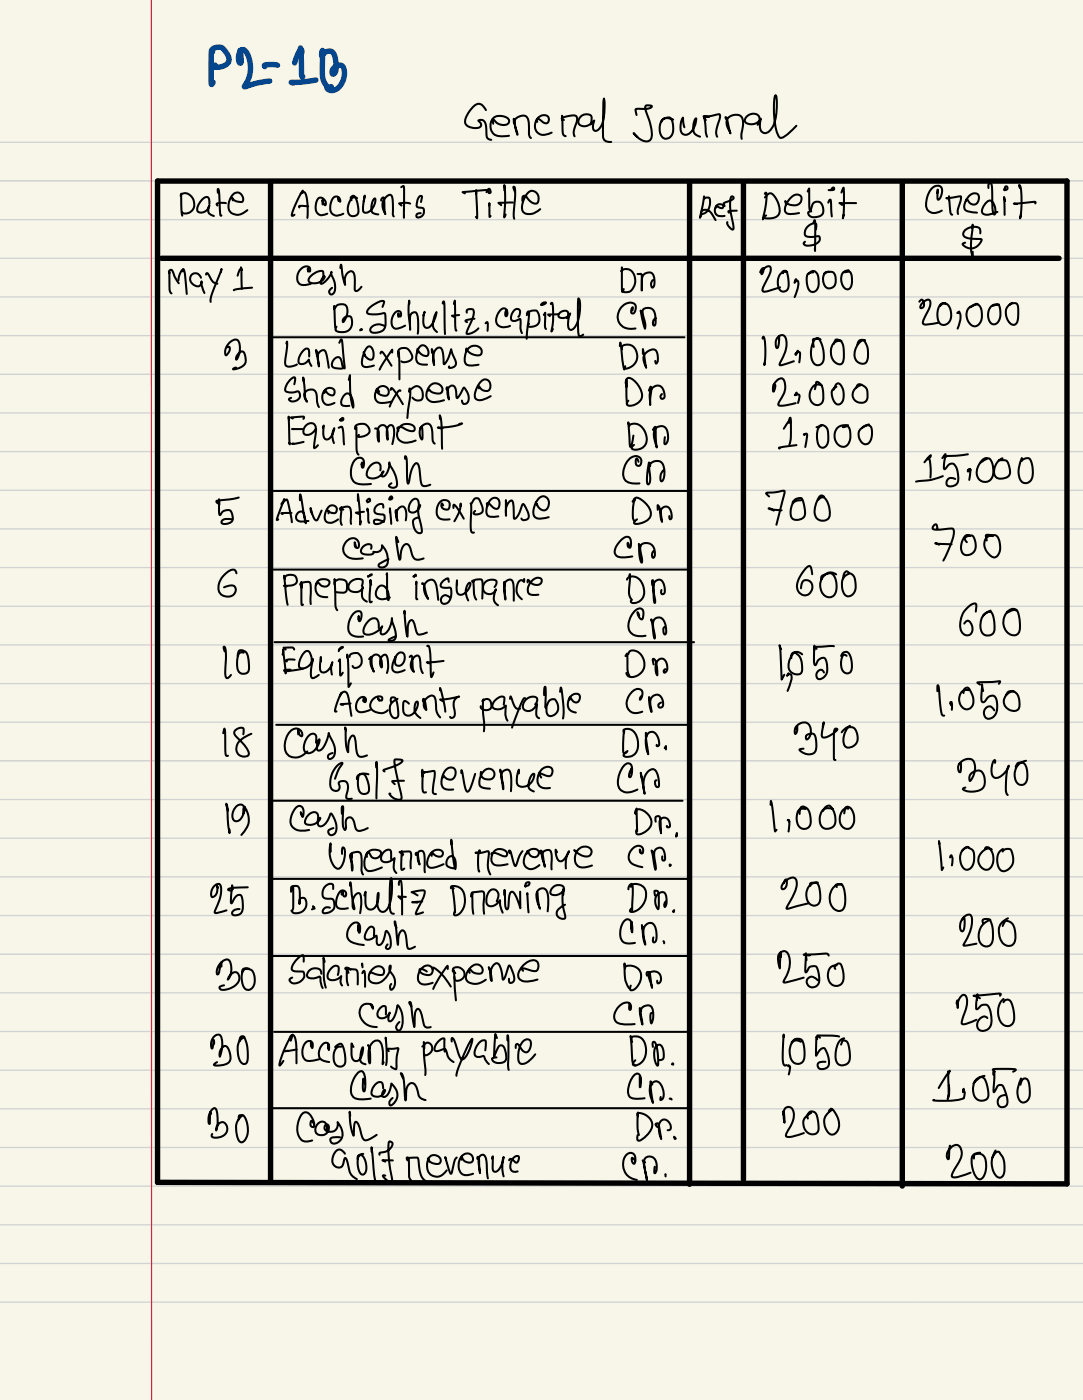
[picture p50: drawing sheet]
<svg xmlns="http://www.w3.org/2000/svg" width="161mm" height="208mm" viewBox="0 0 161 208" stroke-linecap="round" stroke-linejoin="round" font-family="sans-serif">
<defs><g id="words">
<text font-size="8.6" x="92.9" y="161.6">PP</text>
<text font-size="7.9" x="93" y="127.2">Dr.</text>
<text font-size="5.8" x="71" y="107.2">payable</text>
<text font-size="5.7" x="68.7" y="19.9">General Jouinal</text>
<text font-size="5.6" fill="#03468f" x="30.9" y="11.9">P2-1B</text>
<g font-size="5.5">
<text x="41.7" y="100.8">Equipment</text>
<text x="62.4" y="158.4">payable</text>
</g>
<text font-size="5.4" x="49.1" y="174.2">9017</text>
<g font-size="5.3">
<text x="73.4" y="49.1">capital</text>
<text x="48.8" y="117.5">2017</text>
<text x="61.7" y="147.2">expense</text>
</g>
<g font-size="5.2">
<text x="42.6" y="66.3">Equipment</text>
<text x="40.9" y="78">Advertising expense</text>
<text x="115.9" y="158.2">1058</text>
</g>
<g font-size="5">
<text x="55.4" y="60.9">expense</text>
<text x="138.8" y="105.6">1,850</text>
<text x="117.6" y="111.7">348</text>
<text x="141.6" y="151.9">288</text>
<text x="138.1" y="163.1">1,858</text>
</g>
<g font-size="4.9">
<text x="41.9" y="89.5">Prepaid</text>
<text x="47.6" y="134.6">Schultz</text>
</g>
<g font-size="4.8">
<text x="138.1" y="82.1">788</text>
<text x="141.9" y="116.9">348</text>
<text x="66.7" y="135.2">Drawing</text>
<text x="115.2" y="145.4">258</text>
</g>
<g font-size="4.6">
<text x="137.1" y="31.4">eredit</text>
<text x="48.7" y="128.7">uneated</text>
<text x="42.7" y="145.8">Salaries</text>
<text x="41.2" y="157.6">Accounts</text>
<text x="51.8" y="163">cash</text>
<text x="140.2" y="174">288</text>
</g>
<g font-size="4.5">
<text x="68.4" y="31.5">Title</text>
<text x="54.2" y="48.6">Schultz,</text>
<text x="53.5" y="55.3">expense</text>
<text x="113.3" y="76.9">788</text>
<text x="115.4" y="99.8">1858</text>
</g>
<g font-size="4.4">
<text x="103.6" y="33.1">Ref</text>
<text x="24.9" y="43.9">194</text>
<text x="115.7" y="134.2">288</text>
</g>
<g font-size="4.3">
<text x="112.9" y="31.7">Debit</text>
<text x="42.1" y="59.6">shed</text>
<text x="51.8" y="71.5">eash</text>
<text x="135.6" y="71.3">15,888</text>
<text x="142.1" y="93.4">688</text>
<text x="142.1" y="139.5">288</text>
</g>
<g font-size="4.2">
<text x="43.1" y="31.4">Accounts</text>
<text x="142.5" y="37.1">$</text>
<text x="117.9" y="87.7">688</text>
<text x="33" y="99.8">10</text>
<text x="42" y="111.7">Cash</text>
<text x="33.4" y="123">19</text>
<text x="31.1" y="134.9">25</text>
<text x="43.9" y="168.7">Cash</text>
</g>
<g font-size="4.1">
<text x="118.9" y="36.4">$</text>
<text x="112.5" y="43.2">28,888</text>
<text x="112.9" y="53.4">12,888</text>
<text x="115.2" y="65.7">1,088</text>
<text x="50.7" y="83.3">eggh</text>
<text x="61.1" y="88.9">insurance</text>
<text x="92.9" y="93.9">&amp;M</text>
<text x="91.4" y="116.9">Cp</text>
<text x="114.1" y="122.5">1,000</text>
<text x="32" y="146">30</text>
<text x="31.1" y="157.2">38</text>
</g>
<g font-size="4">
<text x="43.9" y="42.9">cash</text>
<text x="33.2" y="54">3</text>
<text x="51.4" y="94.3">Cash</text>
<text x="49.5" y="105.7">Accounts</text>
<text x="139" y="128.4">1,000</text>
<text x="115.9" y="167.8">288</text>
</g>
<g font-size="3.9">
<text x="136.1" y="47.9">20,888</text>
<text x="42.1" y="53.9">Land</text>
<text x="92.8" y="88.7">DR</text>
<text x="32.9" y="111.4">18</text>
<text x="42.9" y="123.1">eash</text>
<text x="51.3" y="140.1">each</text>
</g>
<g font-size="3.8">
<text x="92.6" y="59.4">Dr</text>
<text x="92.2" y="71.1">CA</text>
<text x="92.2" y="111.5">DP.</text>
<text x="70.3" y="128.9">Revenue</text>
<text x="93" y="134.5">DD.</text>
<text x="53.1" y="152.1">Cash</text>
<text x="94.1" y="168.4">DP.</text>
<text x="56.5" y="174.5">revenue</text>
</g>
<g font-size="3.7">
<text x="26.6" y="31.3">Date</text>
<text x="49.4" y="48.5">B.</text>
<text x="114.4" y="59.4">2,888</text>
<text x="93" y="66">DA</text>
<text x="32.2" y="87.8">6</text>
<text x="58" y="117">Revenue</text>
<text x="43" y="134.7">B.</text>
<text x="92.2" y="174.3">&amp;P.</text>
</g>
<g font-size="3.6">
<text x="91.3" y="48.2">&amp;N</text>
<text x="91.7" y="54.1">DN</text>
<text x="31.9" y="77">5</text>
<text x="93.6" y="77">Dr</text>
<text x="92.6" y="99.7">1)</text>
<text x="92.4" y="146.2">Dr</text>
</g>
<text font-size="3.5" x="91" y="82.8">CN</text>
<g font-size="3.4">
<text x="91.9" y="42.7">DI</text>
<text x="92.7" y="105.2">CB</text>
<text x="91.7" y="139.4">CD.</text>
</g>
<text font-size="3.3" x="34.5" y="42.4">1</text>
<text font-size="3.2" x="90.8" y="151.5">CA</text>
<g font-size="2.4">
<text x="96.6" y="99.7">N</text>
<text x="116.5" y="102">9</text>
</g>
</g></defs>
<path d="M0 0h160.5v207.6h-160.5z" fill="#f7f6e8"/>
<g fill="none" stroke="#d0d2d3" stroke-width=".19">
<path d="M.1 26.8h160.4M.1 21.1h160.4M.1 38.3h160.4M.1 32.6h160.4M.1 55.5h160.4M.1 49.8h160.4M.1 44h160.4M.1 78.4h160.4M.1 72.7h160.4M.1 67h160.4M.1 61.2h160.4M.1 84.2h160.4"/>
<path d="M.1 95.6h160.4M.1 89.9h160.4M.1 112.8h160.4M.1 107.1h160.4M.1 101.4h160.4M.1 118.6h160.4M.1 135.8h160.4M.1 130h160.4M.1 124.3h160.4M.1 141.5h160.4M.1 158.7h160.4M.1 153h160.4"/>
<path d="M.1 147.2h160.4M.1 170.2h160.4M.1 164.4h160.4M.1 175.9h160.4M.1 193.1h160.4M.1 187.3h160.4M.1 181.6h160.4"/>
</g>
<path d="M22.4 0l.1 207.6" fill="none" stroke="#d21e3f" stroke-width=".18"/>
<path d="M23.4 26.8h134.8v148.7l-134.8-.2zM23.9 38.3h133.1M40.1 27.1v148.1M102.2 27.1v148.5M110.2 27.2v147.7M133.7 27.1v148.8" fill="none" stroke="#000" stroke-width=".8"/>
<g fill="none" stroke="#000" stroke-width=".3">
<path d="M40.3 50h61.2M54.1 52.7l-.2-.5a1.22 1.22 0 0 0 1.2 1.1 1.48 1.48 0 0 0-.2-1.9 .92 .92 0 0 0-.9 .8 2.42 2.42 0 0 0-.2 2.1l.6 .1 1-.2M61.9 52.3v-.5a1.38 1.38 0 0 0 1.4 1 .95 .95 0 0 0 .1-1.1 .95 .95 0 0 0-1-.4 2.27 2.27 0 0 0-.5 2.5 1.78 1.78 0 0 0 1.4 .3M69.1 52.1v-.4a1.76 1.76 0 0 0 2.1 .9 .95 .95 0 0 0-.1-1.1 .95 .95 0 0 0-1.2-.2 2.09 2.09 0 0 0-.9 2.6 .93 .93 0 0 0 1 .3l.9-.1M71 57.6v-.3a1.09 1.09 0 0 0 1.5 .5 .89 .89 0 0 0 .1-1.1 .89 .89 0 0 0-1.1-.3 3.1 3.1 0 0 0-1.1 2.6 1.1 1.1 0 0 0 1.5 .2l.8-.5M40.5 72.8h61.3M40.5 84.5h61.5M40.7 95.2h62.2M40.5 118.7h60.7M40.9 107.5h61.2M40.2 130.3h62.1M40.5 141.8h61.8"/>
<path d="M40.6 153h61.2M77.5 144l-.1-.4 .7 .1a2.32 2.32 0 0 0 1.4 .2 .91 .91 0 0 0 .1-1.2 .91 .91 0 0 0-1.3-.1 2.6 2.6 0 0 0-1.5 2.2 1.39 1.39 0 0 0 1.9 .7l1-.3M31.3 165.2l-.1-.2-.1 1.7a1.91 1.91 0 0 1 .6-2.4 1.17 1.17 0 0 1 .5 1.3 4.1 4.1 0 0 1-.2 2 1 1 0 0 1 1.2-1.1 1.24 1.24 0 0 1 .4 1.4 1.24 1.24 0 0 1-1.2 .8h-.6a.36 .36 0 0 1-.4-.4l.1-.2M35.9 165.5a2.91 2.91 0 0 0-.6 3.4 .57 .57 0 0 0 .6 .5 .57 .57 0 0 0 .5-.5 3.3 3.3 0 0 0-.4-3.5h-.5l-.1 .6M40.3 164.3h61.8M68.4 172l.1-.5a1.03 1.03 0 0 0 1.5 .7 .88 .88 0 0 0-.4-1.1 .88 .88 0 0 0-1.2 .4 1.94 1.94 0 0 0 .2 2.7 2.07 2.07 0 0 0 1.5-.2"/>
</g>
<use href="#words"/>
</svg>
